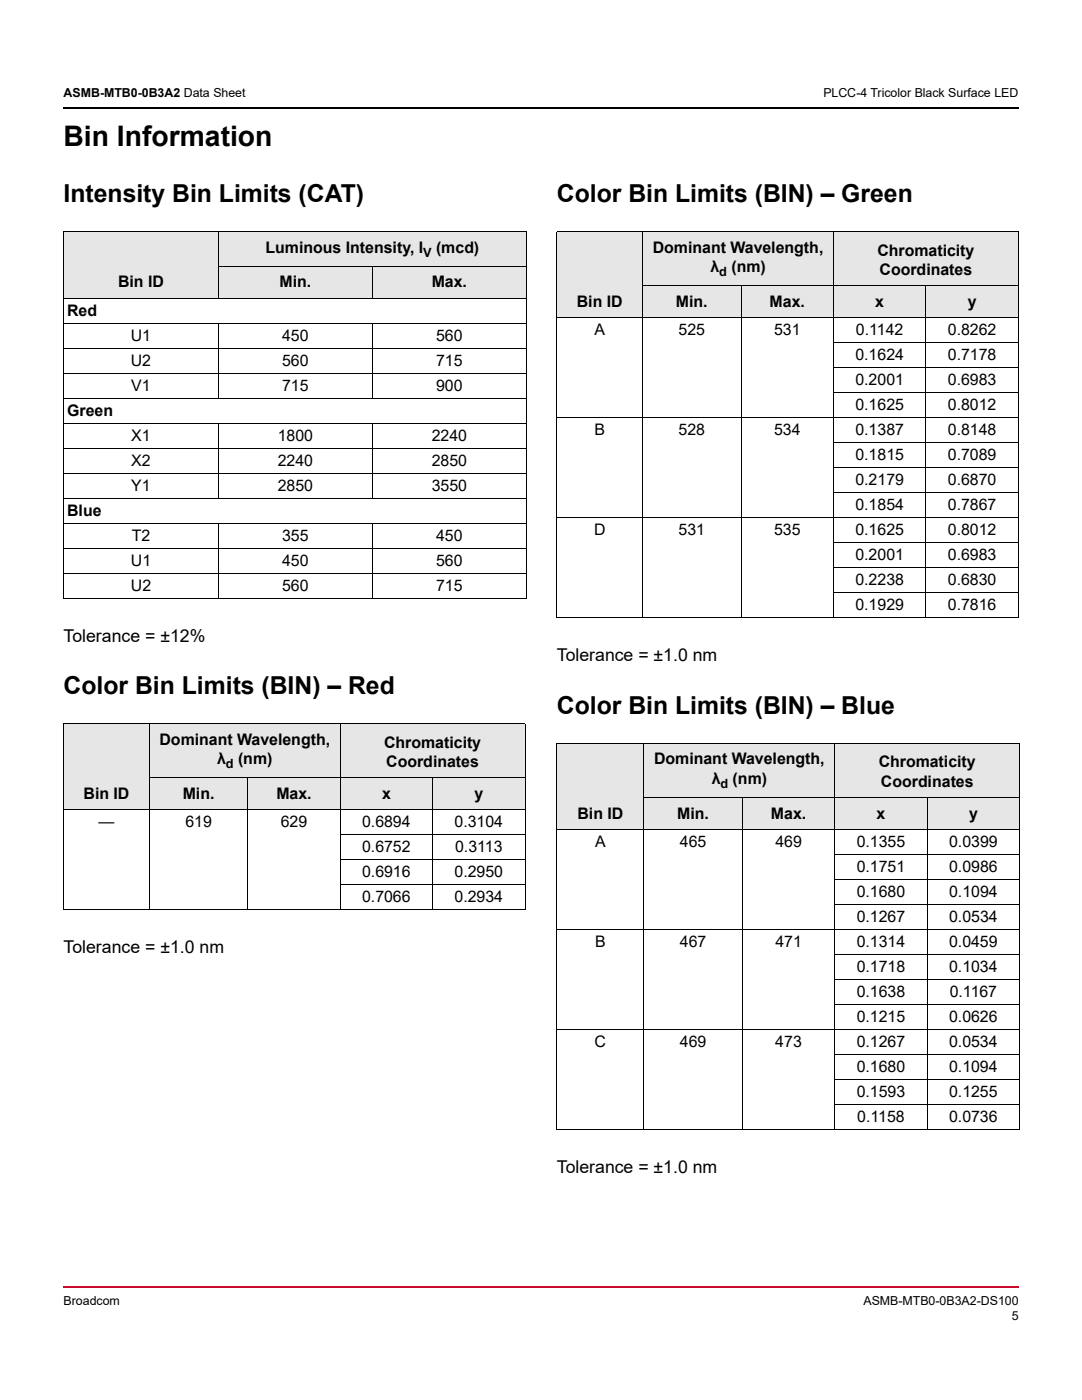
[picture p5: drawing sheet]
<svg xmlns="http://www.w3.org/2000/svg" width="216mm" height="279mm" viewBox="0 0 216 279" stroke-linecap="round" stroke-linejoin="round" font-family="sans-serif">
<defs><g id="words">
<text font-size="5.6" x="12.7" y="29.2">Bin Information</text>
<g font-size="4.9">
<text x="12.7" y="40.3">Intensity Bin Limits (CAT)</text>
<text x="111.1" y="40.3">Color Bin Limits (BIN) – Green</text>
<text x="12.7" y="138.6">Color Bin Limits (BIN) – Red</text>
<text x="111.1" y="142.4">Color Bin Limits (BIN) – Blue</text>
</g>
<g font-size="3.5">
<text x="12.7" y="128.1">Tolerance = ±12%</text>
<text x="111.1" y="132">Tolerance = ±1.0 nm</text>
<text x="12.7" y="190.3">Tolerance = ±1.0 nm</text>
<text x="111.1" y="234.1">Tolerance = ±1.0 nm</text>
</g>
<g font-size="3.2">
<text x="53" y="50.4">Luminous Intensity, I</text>
<text x="87" y="50.4">(mcd)</text>
<text x="130.2" y="50.4">Dominant Wavelength,</text>
<text x="175.1" y="51">Chromaticity</text>
<text x="23.6" y="57.4">Bin ID</text>
<text x="55.8" y="57.4">Min.</text>
<text x="86.1" y="57.4">Max.</text>
<text x="141.7" y="54.3">λ</text>
<text x="145.9" y="54.3">(nm)</text>
<text x="175.5" y="54.9">Coordinates</text>
<text x="13.4" y="63">Red</text>
<text x="115.1" y="61.3">Bin ID</text>
<text x="134.9" y="61.3">Min.</text>
<text x="153.6" y="61.3">Max.</text>
<text x="174.7" y="61.3">x</text>
<text x="193.1" y="61.3">y</text>
<text x="26.1" y="68">U1</text>
<text x="56.3" y="68">450</text>
<text x="87" y="68">560</text>
<text x="118.6" y="66.9">A</text>
<text x="135.4" y="66.9">525</text>
<text x="154.4" y="66.9">531</text>
<text x="170.7" y="71.9">0.1624</text>
<text x="170.8" y="66.9">0.1142</text>
<text x="189.1" y="66.9">0.8262</text>
<text x="189.1" y="71.9">0.7178</text>
<text x="26.1" y="73">U2</text>
<text x="26.2" y="78">V1</text>
<text x="56.3" y="73">560</text>
<text x="56.3" y="78">715</text>
<text x="87" y="73">715</text>
<text x="87" y="78">900</text>
<text x="170.7" y="76.9">0.2001</text>
<text x="189.1" y="76.9">0.6983</text>
<text x="13.4" y="83">Green</text>
<text x="170.7" y="81.9">0.1625</text>
<text x="189.1" y="81.9">0.8012</text>
<text x="26.2" y="88">X1</text>
<text x="55.4" y="88">1800</text>
<text x="86.2" y="88">2240</text>
<text x="118.6" y="86.9">B</text>
<text x="135.4" y="86.9">528</text>
<text x="154.4" y="86.9">534</text>
<text x="170.7" y="86.9">0.1387</text>
<text x="189.1" y="86.9">0.8148</text>
<text x="26.2" y="93">X2</text>
<text x="55.4" y="93">2240</text>
<text x="86.2" y="93">2850</text>
<text x="170.7" y="91.9">0.1815</text>
<text x="189.1" y="91.9">0.7089</text>
<text x="26.2" y="98">Y1</text>
<text x="55.4" y="98">2850</text>
<text x="86.2" y="98">3550</text>
<text x="170.7" y="96.8">0.2179</text>
<text x="170.7" y="101.8">0.1854</text>
<text x="189.1" y="96.8">0.6870</text>
<text x="189.1" y="101.8">0.7867</text>
<text x="13.4" y="102.9">Blue</text>
<text x="26.3" y="107.9">T2</text>
<text x="56.3" y="107.9">355</text>
<text x="87" y="107.9">450</text>
<text x="118.5" y="106.8">D</text>
<text x="135.4" y="106.8">531</text>
<text x="154.4" y="106.8">535</text>
<text x="170.7" y="106.8">0.1625</text>
<text x="189.1" y="106.8">0.8012</text>
<text x="26.1" y="112.9">U1</text>
<text x="56.3" y="112.9">450</text>
<text x="87" y="112.9">560</text>
<text x="170.7" y="111.8">0.2001</text>
<text x="189.1" y="111.8">0.6983</text>
<text x="26.1" y="117.9">U2</text>
<text x="56.3" y="117.9">560</text>
<text x="87" y="117.9">715</text>
<text x="170.7" y="116.8">0.2238</text>
<text x="189.1" y="116.8">0.6830</text>
<text x="170.7" y="121.8">0.1929</text>
<text x="189.1" y="121.8">0.7816</text>
<text x="31.8" y="148.7">Dominant Wavelength,</text>
<text x="76.6" y="149.3">Chromaticity</text>
<text x="43.3" y="152.6">λ</text>
<text x="47.5" y="152.6">(nm)</text>
<text x="77.1" y="153.1">Coordinates</text>
<text x="130.5" y="152.6">Dominant Wavelength,</text>
<text x="175.3" y="153.1">Chromaticity</text>
<text x="16.7" y="159.5">Bin ID</text>
<text x="36.5" y="159.5">Min.</text>
<text x="55.1" y="159.5">Max.</text>
<text x="76.2" y="159.5">x</text>
<text x="94.7" y="159.5">y</text>
<text x="142" y="156.4">λ</text>
<text x="146.2" y="156.4">(nm)</text>
<text x="175.8" y="157">Coordinates</text>
<text x="19.7" y="165.1">—</text>
<text x="37" y="165.1">619</text>
<text x="56" y="165.1">629</text>
<text x="72.3" y="165.1">0.6894</text>
<text x="90.7" y="165.1">0.3104</text>
<text x="115.2" y="163.4">Bin ID</text>
<text x="135.1" y="163.4">Min.</text>
<text x="153.8" y="163.4">Max.</text>
<text x="174.9" y="163.4">x</text>
<text x="193.4" y="163.4">y</text>
<text x="72.3" y="170.1">0.6752</text>
<text x="90.8" y="170.1">0.3113</text>
<text x="118.8" y="169">A</text>
<text x="135.7" y="169">465</text>
<text x="154.7" y="169">469</text>
<text x="170.9" y="169">0.1355</text>
<text x="189.4" y="169">0.0399</text>
<text x="72.3" y="175.1">0.6916</text>
<text x="90.7" y="175.1">0.2950</text>
<text x="170.9" y="174">0.1751</text>
<text x="170.9" y="179">0.1680</text>
<text x="189.4" y="174">0.0986</text>
<text x="189.4" y="179">0.1094</text>
<text x="72.3" y="180.1">0.7066</text>
<text x="90.7" y="180.1">0.2934</text>
<text x="170.9" y="184">0.1267</text>
<text x="189.4" y="184">0.0534</text>
<text x="118.7" y="189">B</text>
<text x="135.7" y="189">467</text>
<text x="154.7" y="189">471</text>
<text x="170.9" y="189">0.1314</text>
<text x="189.4" y="189">0.0459</text>
<text x="170.9" y="194">0.1718</text>
<text x="189.4" y="194">0.1034</text>
<text x="170.9" y="199">0.1638</text>
<text x="170.9" y="203.9">0.1215</text>
<text x="189.4" y="203.9">0.0626</text>
<text x="189.5" y="199">0.1167</text>
<text x="118.7" y="208.9">C</text>
<text x="135.7" y="208.9">469</text>
<text x="154.7" y="208.9">473</text>
<text x="170.9" y="208.9">0.1267</text>
<text x="189.4" y="208.9">0.0534</text>
<text x="170.9" y="213.9">0.1680</text>
<text x="189.4" y="213.9">0.1094</text>
<text x="170.9" y="218.9">0.1593</text>
<text x="189.4" y="218.9">0.1255</text>
<text x="171.1" y="223.9">0.1158</text>
<text x="189.4" y="223.9">0.0736</text>
</g>
<g font-size="2.5">
<text x="12.7" y="19.4">ASMB-MTB0-0B3A2 Data Sheet</text>
<text x="164.3" y="19.4">PLCC-4 Tricolor Black Surface LED</text>
<text x="84.4" y="51.2">V</text>
<text x="143.5" y="55.1">d</text>
<text x="45.1" y="153.3">d</text>
<text x="143.8" y="157.2">d</text>
<text x="12.7" y="260.3">Broadcom</text>
<text x="172.3" y="260.3">ASMB-MTB0-0B3A2-DS100</text>
<text x="201.9" y="263.5">5</text>
</g>
</g></defs>
<path d="M12.5 21.4h.2v.4h-.2zM203.2 21.4h.2v.4h-.2z" fill="#000"/>
<path d="M12.7 21.6h190.5" fill="none" stroke="#000" stroke-width=".36"/>
<g fill="#cc092f">
<path d="M12.5 256.7h.2v.3h-.2z"/>
<path d="M203.2 256.7h.2v.3h-.2z"/>
</g>
<path d="M12.7 256.9h190.5" fill="none" stroke="#cc092f" stroke-width=".36"/>
<g fill="#e6e6e6">
<path d="M12.7 46.2h30.9v13.3h-30.9z"/>
<path d="M43.6 46.2h61.4v6.9h-61.4z"/>
<path d="M43.6 53.1h30.7v6.4h-30.7z"/>
<path d="M74.3 53.1h30.7v6.4h-30.7z"/>
<path d="M12.7 144.4h17.1v17.2h-17.1z"/>
<path d="M29.8 144.4h38.1v10.9h-38.1z"/>
<path d="M67.9 144.4h36.9v10.9h-36.9z"/>
<path d="M29.8 155.3h19.6v6.3h-19.6z"/>
<path d="M49.4 155.3h18.5v6.3h-18.5z"/>
<path d="M67.9 155.3h18.4v6.3h-18.4z"/>
<path d="M86.3 155.3h18.5v6.3h-18.5z"/>
</g>
<g fill="none" stroke="#000" stroke-width=".2">
<path d="M12.7 46.2h92.4M12.7 59.5h92.4M12.7 46.2v73.2M43.5 53.1h61.6M43.6 46.2v13.3M74.3 53.1v6.4M105 46.2v73.2M12.7 64.5h92.4M12.7 69.5h92.4M12.7 74.5h92.4M12.7 79.5h92.4M43.6 64.4v15.1"/>
<path d="M74.3 64.4v15.1M12.7 84.5h92.4M12.7 89.4h92.4M12.7 94.4h92.4M12.7 99.4h92.4M43.6 84.4v15.1M74.3 84.4v15.1M12.7 104.4h92.4M12.7 109.4h92.4M12.7 114.4h92.4M12.7 119.4h92.4M43.6 104.4v15"/>
<path d="M74.3 104.4v15M12.7 144.4h92.1M12.7 144.5v37M29.8 155.3h75M29.8 144.4v37.2M49.4 155.2v26.4M67.9 144.4v37.2M86.3 155.2v26.4M104.8 144.5v37M12.7 161.6h92.1M67.8 166.6h37M67.8 171.6h37"/>
<path d="M67.8 176.6h37M12.7 181.6h92.1"/>
</g>
<g fill="#e6e6e6">
<path d="M111.1 46.2h17.1v17.2h-17.1z"/>
<path d="M128.2 46.2h38.1v10.8h-38.1z"/>
<path d="M166.3 46.2h36.9v10.8h-36.9z"/>
<path d="M128.2 57h19.7v6.4h-19.7z"/>
<path d="M147.9 57h18.4v6.4h-18.4z"/>
<path d="M166.3 57h18.5v6.4h-18.5z"/>
<path d="M184.8 57h18.4v6.4h-18.4z"/>
<path d="M111.1 148.3h17.4v17.2h-17.4z"/>
<path d="M128.5 148.3h38.1v10.8h-38.1z"/>
<path d="M166.6 148.3h36.9v10.8h-36.9z"/>
<path d="M128.5 159.1h19.6v6.4h-19.6z"/>
<path d="M148.1 159.1h18.5v6.4h-18.5z"/>
<path d="M166.6 159.1h18.4v6.4h-18.4z"/>
<path d="M185 159.1h18.5v6.4h-18.5z"/>
</g>
<g fill="none" stroke="#000" stroke-width=".2">
<path d="M111.1 46.2h92.1M111.1 46.2v77M128.2 57h75M128.2 46.2v77.1M147.9 57v66.3M166.3 46.2v77.1M184.8 57v66.3M203.2 46.2v77M111.1 63.4h92.1M166.3 68.4h36.9M166.3 73.4h36.9M166.3 78.4h36.9"/>
<path d="M111.1 83.3h92.1M166.3 88.3h36.9M166.3 93.3h36.9M166.3 98.3h36.9M111.1 103.3h92.1M166.3 108.3h36.9M166.3 113.3h36.9M166.3 118.3h36.9M111.1 123.3h92.1M111.1 148.3h92.4M111.1 148.4v76.9M128.5 159.1h75"/>
<path d="M128.5 148.3v77.1M148.1 159.1v66.3M166.6 148.3v77.1M185 159.1v66.3M203.5 148.4v76.9M111.1 165.5h92.4M166.5 170.5h37M166.5 175.5h37M111.1 185.5h92.4M166.5 180.5h37M166.5 190.4h37M166.5 195.4h37"/>
<path d="M111.1 205.4h92.4M166.5 200.4h37M166.5 210.4h37M166.5 215.4h37M111.1 225.4h92.4M166.5 220.4h37"/>
</g>
<use href="#words"/>
</svg>
